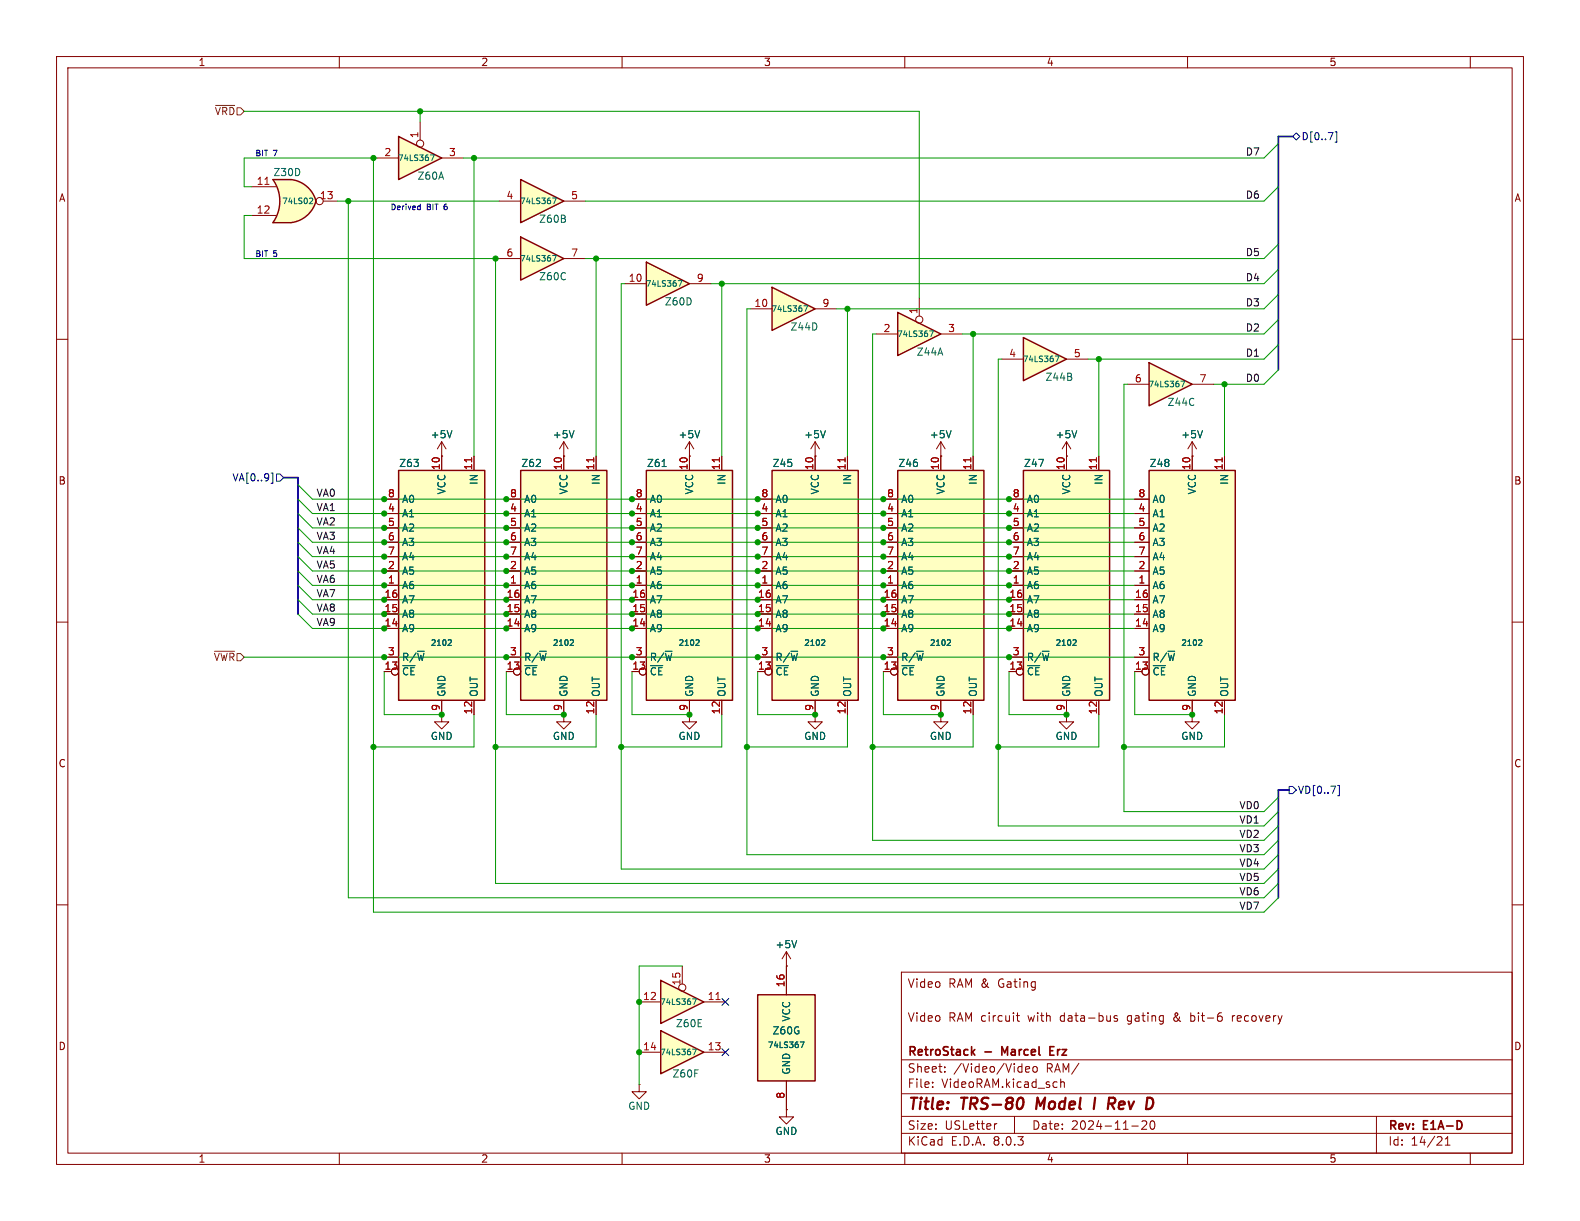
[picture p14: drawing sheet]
<svg xmlns="http://www.w3.org/2000/svg" width="279mm" height="216mm" viewBox="0 0 279 216" stroke-linecap="round" stroke-linejoin="round" font-family="sans-serif">
<defs><g id="words">
<g font-size="2.8" fill="#840000">
<text x="160.4" y="196.8">Title:</text>
<text x="170.1" y="196.8">TRS-80</text>
<text x="184.1" y="196.8">Model</text>
<text x="195.1" y="196.8">I</text>
<text x="198.4" y="196.8">Rev</text>
</g>
<g font-size="2.1" fill="#840000">
<text x="160.4" y="174.9">Video</text>
<text x="167.7" y="174.9">RAM &amp;</text>
<text x="176.7" y="174.9">Gating</text>
<text x="160.4" y="180.9">Video</text>
<text x="167.7" y="180.9">RAM circuit</text>
<text x="181.9" y="180.9">with</text>
<text x="187.7" y="180.9">data-bus</text>
<text x="199.8" y="180.9">gating</text>
<text x="208.1" y="180.9">&amp;</text>
<text x="211.2" y="180.9">bit-6</text>
<text x="218.7" y="180.9">recovery</text>
<text x="160.4" y="189.9">Sheet:</text>
<text x="160.4" y="187.1">RetroStack</text>
<text x="168.6" y="189.9">/Video/Video</text>
<text x="174.2" y="187.1">-</text>
<text x="177.8" y="187.1">Marcel</text>
<text x="185.1" y="189.9">RAM/</text>
<text x="186.9" y="187.1">Erz</text>
<text x="160.4" y="192.6">File:</text>
<text x="166.5" y="192.6">VideoRAM.kicad_sch</text>
<text x="160.4" y="202.8">KiCad</text>
<text x="160.4" y="200">Size:</text>
<text x="167.1" y="200">USLetter</text>
<text x="168.1" y="202.8">E.D.A.</text>
<text x="175.7" y="202.8">8.0.3</text>
<text x="182.4" y="200">Date:</text>
<text x="189.4" y="200">2024-11-20</text>
<text x="245.4" y="200.2">Rev:</text>
<text x="245.4" y="202.8">Id:</text>
<text x="249.5" y="202.8">14/21</text>
<text x="251.8" y="200.2">E1A-D</text>
</g>
<g font-size="1.8" fill="#840000">
<text x="35" y="11.9">1</text>
<text x="85" y="11.9">2</text>
<text x="135" y="11.9">3</text>
<text x="185" y="11.9">4</text>
<text x="235" y="11.9">5</text>
<text x="10.3" y="35.9">A</text>
<text x="267.7" y="35.9">A</text>
<text x="10.3" y="85.9">B</text>
<text x="267.7" y="85.9">B</text>
<text x="10.3" y="135.9">C</text>
<text x="267.7" y="135.9">C</text>
<text x="10.3" y="185.9">D</text>
<text x="267.7" y="185.9">D</text>
<text x="35" y="205.8">1</text>
<text x="85" y="205.8">2</text>
<text x="135" y="205.8">3</text>
<text x="185" y="205.8">4</text>
<text x="235" y="205.8">5</text>
</g>
<g font-size="1.8" fill="#725600">
<text x="37.9" y="20.5">~{VRD}</text>
<text x="37.7" y="117.1">~{VWR}</text>
</g>
<g font-size="1.8" fill="#a90000">
<text x="67.9" y="27.7">2</text>
<text x="74" y="24.5" transform="rotate(-90 74 24.5)">1</text>
<text x="79.3" y="27.7">3</text>
<text x="45.3" y="32.8">11</text>
<text x="56.5" y="35.3">13</text>
<text x="89.5" y="35.3">4</text>
<text x="100.9" y="35.3">5</text>
<text x="45.3" y="37.8">12</text>
<text x="89.5" y="45.5">6</text>
<text x="100.9" y="45.5">7</text>
<text x="111.1" y="49.9">10</text>
<text x="123.1" y="49.9">9</text>
<text x="133.3" y="54.4">10</text>
<text x="145.3" y="54.4">9</text>
<text x="156.1" y="58.8">2</text>
<text x="162.3" y="55.6" transform="rotate(-90 162.3 55.6)">1</text>
<text x="167.6" y="58.8">3</text>
<text x="178.4" y="63.2">4</text>
<text x="189.8" y="63.2">5</text>
<text x="200.6" y="67.7">6</text>
<text x="212" y="67.7">7</text>
<text x="77.9" y="83.2" transform="rotate(-90 77.9 83.2)">10</text>
<text x="83.6" y="83.2" transform="rotate(-90 83.6 83.2)">11</text>
<text x="99.4" y="83.2" transform="rotate(-90 99.4 83.2)">10</text>
<text x="105.2" y="83.2" transform="rotate(-90 105.2 83.2)">11</text>
<text x="121.7" y="83.2" transform="rotate(-90 121.7 83.2)">10</text>
<text x="127.4" y="83.2" transform="rotate(-90 127.4 83.2)">11</text>
<text x="143.9" y="83.2" transform="rotate(-90 143.9 83.2)">10</text>
<text x="149.6" y="83.2" transform="rotate(-90 149.6 83.2)">11</text>
<text x="166.1" y="83.2" transform="rotate(-90 166.1 83.2)">10</text>
<text x="171.8" y="83.2" transform="rotate(-90 171.8 83.2)">11</text>
<text x="188.3" y="83.2" transform="rotate(-90 188.3 83.2)">10</text>
<text x="194.1" y="83.2" transform="rotate(-90 194.1 83.2)">11</text>
<text x="210.6" y="83.2" transform="rotate(-90 210.6 83.2)">10</text>
<text x="216.3" y="83.2" transform="rotate(-90 216.3 83.2)">11</text>
<text x="68.5" y="88">8</text>
<text x="90.1" y="88">8</text>
<text x="112.3" y="88">8</text>
<text x="134.5" y="88">8</text>
<text x="156.8" y="88">8</text>
<text x="179" y="88">8</text>
<text x="201.2" y="88">8</text>
<text x="68.5" y="90.6">4</text>
<text x="68.5" y="93.1">5</text>
<text x="68.5" y="95.6">6</text>
<text x="90.1" y="90.6">4</text>
<text x="90.1" y="93.1">5</text>
<text x="90.1" y="95.6">6</text>
<text x="112.3" y="90.6">4</text>
<text x="112.3" y="93.1">5</text>
<text x="112.3" y="95.6">6</text>
<text x="134.5" y="90.6">4</text>
<text x="134.5" y="93.1">5</text>
<text x="134.5" y="95.6">6</text>
<text x="156.8" y="90.6">4</text>
<text x="156.8" y="93.1">5</text>
<text x="156.8" y="95.6">6</text>
<text x="179" y="90.6">4</text>
<text x="179" y="93.1">5</text>
<text x="179" y="95.6">6</text>
<text x="201.2" y="90.6">4</text>
<text x="201.2" y="93.1">5</text>
<text x="201.2" y="95.6">6</text>
<text x="68.5" y="100.7">2</text>
<text x="68.5" y="98.2">7</text>
<text x="90.1" y="100.7">2</text>
<text x="90.1" y="98.2">7</text>
<text x="112.3" y="100.7">2</text>
<text x="112.3" y="98.2">7</text>
<text x="134.5" y="100.7">2</text>
<text x="134.5" y="98.2">7</text>
<text x="156.8" y="100.7">2</text>
<text x="156.8" y="98.2">7</text>
<text x="179" y="100.7">2</text>
<text x="179" y="98.2">7</text>
<text x="201.2" y="100.7">2</text>
<text x="201.2" y="98.2">7</text>
<text x="67.9" y="105.8">16</text>
<text x="68.5" y="103.3">1</text>
<text x="89.5" y="105.8">16</text>
<text x="90.1" y="103.3">1</text>
<text x="111.7" y="105.8">16</text>
<text x="112.3" y="103.3">1</text>
<text x="133.9" y="105.8">16</text>
<text x="134.5" y="103.3">1</text>
<text x="156.2" y="105.8">16</text>
<text x="156.8" y="103.3">1</text>
<text x="178.4" y="105.8">16</text>
<text x="179" y="103.3">1</text>
<text x="200.6" y="105.8">16</text>
<text x="201.2" y="103.3">1</text>
<text x="67.9" y="110.9">14</text>
<text x="67.9" y="108.3">15</text>
<text x="89.5" y="110.9">14</text>
<text x="89.5" y="108.3">15</text>
<text x="111.7" y="110.9">14</text>
<text x="111.7" y="108.3">15</text>
<text x="133.9" y="110.9">14</text>
<text x="133.9" y="108.3">15</text>
<text x="156.2" y="110.9">14</text>
<text x="156.2" y="108.3">15</text>
<text x="178.4" y="110.9">14</text>
<text x="178.4" y="108.3">15</text>
<text x="200.6" y="110.9">14</text>
<text x="200.6" y="108.3">15</text>
<text x="67.9" y="118.5">13</text>
<text x="68.5" y="116">3</text>
<text x="89.5" y="118.5">13</text>
<text x="90.1" y="116">3</text>
<text x="111.7" y="118.5">13</text>
<text x="112.3" y="116">3</text>
<text x="133.9" y="118.5">13</text>
<text x="134.5" y="116">3</text>
<text x="156.2" y="118.5">13</text>
<text x="156.8" y="116">3</text>
<text x="178.4" y="118.5">13</text>
<text x="179" y="116">3</text>
<text x="200.6" y="118.5">13</text>
<text x="201.2" y="116">3</text>
<text x="77.9" y="125.8" transform="rotate(-90 77.9 125.8)">9</text>
<text x="99.4" y="125.8" transform="rotate(-90 99.4 125.8)">9</text>
<text x="121.7" y="125.8" transform="rotate(-90 121.7 125.8)">9</text>
<text x="143.9" y="125.8" transform="rotate(-90 143.9 125.8)">9</text>
<text x="166.1" y="125.8" transform="rotate(-90 166.1 125.8)">9</text>
<text x="188.3" y="125.8" transform="rotate(-90 188.3 125.8)">9</text>
<text x="210.6" y="125.8" transform="rotate(-90 210.6 125.8)">9</text>
<text x="83.6" y="126.4" transform="rotate(-90 83.6 126.4)">12</text>
<text x="105.2" y="126.4" transform="rotate(-90 105.2 126.4)">12</text>
<text x="127.4" y="126.4" transform="rotate(-90 127.4 126.4)">12</text>
<text x="149.6" y="126.4" transform="rotate(-90 149.6 126.4)">12</text>
<text x="171.8" y="126.4" transform="rotate(-90 171.8 126.4)">12</text>
<text x="194.1" y="126.4" transform="rotate(-90 194.1 126.4)">12</text>
<text x="216.3" y="126.4" transform="rotate(-90 216.3 126.4)">12</text>
<text x="113.6" y="176.9">12</text>
<text x="120.4" y="174.3" transform="rotate(-90 120.4 174.3)">15</text>
<text x="125.1" y="176.9">11</text>
<text x="138.8" y="174.7" transform="rotate(-90 138.8 174.7)">16</text>
<text x="113.6" y="185.8">14</text>
<text x="125.1" y="185.8">13</text>
<text x="138.8" y="194.4" transform="rotate(-90 138.8 194.4)">8</text>
</g>
<g font-size="1.8" fill="#0f0f0f">
<text x="220.2" y="27.6">D7</text>
<text x="220.2" y="35.2">D6</text>
<text x="220.2" y="45.4">D5</text>
<text x="220.2" y="49.8">D4</text>
<text x="220.2" y="54.3">D3</text>
<text x="220.2" y="58.7">D2</text>
<text x="220.2" y="63.2">D1</text>
<text x="220.2" y="67.6">D0</text>
<text x="55.9" y="87.9">VA0</text>
<text x="55.9" y="95.5">VA3</text>
<text x="55.9" y="90.5">VA1</text>
<text x="55.9" y="93">VA2</text>
<text x="55.9" y="100.6">VA5</text>
<text x="55.9" y="98.1">VA4</text>
<text x="55.9" y="105.7">VA7</text>
<text x="55.9" y="103.2">VA6</text>
<text x="55.9" y="110.8">VA9</text>
<text x="55.9" y="108.2">VA8</text>
<text x="219.1" y="143.2">VD0</text>
<text x="219.1" y="145.7">VD1</text>
<text x="219.1" y="148.2">VD2</text>
<text x="219.1" y="153.3">VD4</text>
<text x="219.1" y="155.9">VD5</text>
<text x="219.1" y="150.8">VD3</text>
<text x="219.1" y="158.4">VD6</text>
<text x="219.1" y="160.9">VD7</text>
</g>
<g font-size="1.8" fill="#000084">
<text x="230.1" y="25">D[0..7]</text>
<text x="41" y="85.3">VA[0..9]</text>
<text x="229.4" y="140.6">VD[0..7]</text>
</g>
<g font-size="1.8" fill="#006464">
<text x="48.2" y="31.3">Z30D</text>
<text x="73.7" y="32">Z60A</text>
<text x="95.2" y="39.6">Z60B</text>
<text x="95.2" y="49.8">Z60C</text>
<text x="117.5" y="54.2">Z60D</text>
<text x="139.7" y="58.6">Z44D</text>
<text x="162" y="63.1">Z44A</text>
<text x="184.8" y="67.5">Z44B</text>
<text x="206.4" y="72">Z44C</text>
<text x="76.1" y="77.7">+5V</text>
<text x="97.7" y="77.7">+5V</text>
<text x="119.9" y="77.7">+5V</text>
<text x="142.1" y="77.7">+5V</text>
<text x="164.3" y="77.7">+5V</text>
<text x="186.6" y="77.7">+5V</text>
<text x="208.8" y="77.7">+5V</text>
<text x="70.5" y="82.8">Z63</text>
<text x="92.1" y="82.8">Z62</text>
<text x="114.3" y="82.8">Z61</text>
<text x="136.5" y="82.8">Z45</text>
<text x="158.8" y="82.8">Z46</text>
<text x="181" y="82.8">Z47</text>
<text x="203.2" y="82.8">Z48</text>
<text x="71" y="89.1">A0</text>
<text x="79" y="87.5" transform="rotate(-90 79 87.5)">VCC</text>
<text x="84.7" y="85.8" transform="rotate(-90 84.7 85.8)">IN</text>
<text x="92.6" y="89.1">A0</text>
<text x="100.6" y="87.5" transform="rotate(-90 100.6 87.5)">VCC</text>
<text x="106.3" y="85.8" transform="rotate(-90 106.3 85.8)">IN</text>
<text x="114.8" y="89.1">A0</text>
<text x="122.8" y="87.5" transform="rotate(-90 122.8 87.5)">VCC</text>
<text x="128.5" y="85.8" transform="rotate(-90 128.5 85.8)">IN</text>
<text x="137" y="89.1">A0</text>
<text x="145" y="87.5" transform="rotate(-90 145 87.5)">VCC</text>
<text x="150.7" y="85.8" transform="rotate(-90 150.7 85.8)">IN</text>
<text x="159.3" y="89.1">A0</text>
<text x="167.2" y="87.5" transform="rotate(-90 167.2 87.5)">VCC</text>
<text x="172.9" y="85.8" transform="rotate(-90 172.9 85.8)">IN</text>
<text x="181.5" y="89.1">A0</text>
<text x="189.5" y="87.5" transform="rotate(-90 189.5 87.5)">VCC</text>
<text x="195.2" y="85.8" transform="rotate(-90 195.2 85.8)">IN</text>
<text x="203.7" y="89.1">A0</text>
<text x="211.7" y="87.5" transform="rotate(-90 211.7 87.5)">VCC</text>
<text x="217.4" y="85.8" transform="rotate(-90 217.4 85.8)">IN</text>
<text x="71" y="91.7">A1</text>
<text x="71" y="94.2">A2</text>
<text x="92.6" y="91.7">A1</text>
<text x="92.6" y="94.2">A2</text>
<text x="114.8" y="91.7">A1</text>
<text x="114.8" y="94.2">A2</text>
<text x="137" y="91.7">A1</text>
<text x="137" y="94.2">A2</text>
<text x="159.3" y="91.7">A1</text>
<text x="159.3" y="94.2">A2</text>
<text x="181.5" y="91.7">A1</text>
<text x="181.5" y="94.2">A2</text>
<text x="203.7" y="91.7">A1</text>
<text x="203.7" y="94.2">A2</text>
<text x="71" y="101.8">A5</text>
<text x="71" y="96.7">A3</text>
<text x="71" y="99.3">A4</text>
<text x="92.6" y="101.8">A5</text>
<text x="92.6" y="96.7">A3</text>
<text x="92.6" y="99.3">A4</text>
<text x="114.8" y="101.8">A5</text>
<text x="114.8" y="96.7">A3</text>
<text x="114.8" y="99.3">A4</text>
<text x="137" y="101.8">A5</text>
<text x="137" y="96.7">A3</text>
<text x="137" y="99.3">A4</text>
<text x="159.3" y="101.8">A5</text>
<text x="159.3" y="96.7">A3</text>
<text x="159.3" y="99.3">A4</text>
<text x="181.5" y="101.8">A5</text>
<text x="181.5" y="96.7">A3</text>
<text x="181.5" y="99.3">A4</text>
<text x="203.7" y="101.8">A5</text>
<text x="203.7" y="96.7">A3</text>
<text x="203.7" y="99.3">A4</text>
<text x="71" y="104.4">A6</text>
<text x="71" y="106.9">A7</text>
<text x="92.6" y="104.4">A6</text>
<text x="92.6" y="106.9">A7</text>
<text x="114.8" y="104.4">A6</text>
<text x="114.8" y="106.9">A7</text>
<text x="137" y="104.4">A6</text>
<text x="137" y="106.9">A7</text>
<text x="159.3" y="104.4">A6</text>
<text x="159.3" y="106.9">A7</text>
<text x="181.5" y="104.4">A6</text>
<text x="181.5" y="106.9">A7</text>
<text x="203.7" y="104.4">A6</text>
<text x="203.7" y="106.9">A7</text>
<text x="71" y="112">A9</text>
<text x="71" y="109.4">A8</text>
<text x="92.6" y="112">A9</text>
<text x="92.6" y="109.4">A8</text>
<text x="114.8" y="112">A9</text>
<text x="114.8" y="109.4">A8</text>
<text x="137" y="112">A9</text>
<text x="137" y="109.4">A8</text>
<text x="159.3" y="112">A9</text>
<text x="159.3" y="109.4">A8</text>
<text x="181.5" y="112">A9</text>
<text x="181.5" y="109.4">A8</text>
<text x="203.7" y="112">A9</text>
<text x="203.7" y="109.4">A8</text>
<text x="71" y="119.6">~{CE}</text>
<text x="71" y="117.1">R/~{W}</text>
<text x="92.6" y="119.6">~{CE}</text>
<text x="92.6" y="117.1">R/~{W}</text>
<text x="114.8" y="119.6">~{CE}</text>
<text x="114.8" y="117.1">R/~{W}</text>
<text x="137" y="119.6">~{CE}</text>
<text x="137" y="117.1">R/~{W}</text>
<text x="159.3" y="119.6">~{CE}</text>
<text x="159.3" y="117.1">R/~{W}</text>
<text x="181.5" y="119.6">~{CE}</text>
<text x="181.5" y="117.1">R/~{W}</text>
<text x="203.7" y="119.6">~{CE}</text>
<text x="203.7" y="117.1">R/~{W}</text>
<text x="79" y="123.3" transform="rotate(-90 79 123.3)">GND</text>
<text x="84.7" y="123.3" transform="rotate(-90 84.7 123.3)">OUT</text>
<text x="100.6" y="123.3" transform="rotate(-90 100.6 123.3)">GND</text>
<text x="106.3" y="123.3" transform="rotate(-90 106.3 123.3)">OUT</text>
<text x="122.8" y="123.3" transform="rotate(-90 122.8 123.3)">GND</text>
<text x="128.5" y="123.3" transform="rotate(-90 128.5 123.3)">OUT</text>
<text x="145" y="123.3" transform="rotate(-90 145 123.3)">GND</text>
<text x="150.7" y="123.3" transform="rotate(-90 150.7 123.3)">OUT</text>
<text x="167.2" y="123.3" transform="rotate(-90 167.2 123.3)">GND</text>
<text x="172.9" y="123.3" transform="rotate(-90 172.9 123.3)">OUT</text>
<text x="189.5" y="123.3" transform="rotate(-90 189.5 123.3)">GND</text>
<text x="195.2" y="123.3" transform="rotate(-90 195.2 123.3)">OUT</text>
<text x="211.7" y="123.3" transform="rotate(-90 211.7 123.3)">GND</text>
<text x="217.4" y="123.3" transform="rotate(-90 217.4 123.3)">OUT</text>
<text x="76.1" y="131">GND</text>
<text x="97.7" y="131">GND</text>
<text x="119.9" y="131">GND</text>
<text x="142.1" y="131">GND</text>
<text x="164.3" y="131">GND</text>
<text x="186.6" y="131">GND</text>
<text x="208.8" y="131">GND</text>
<text x="137" y="167.9">+5V</text>
<text x="119.4" y="181.8">Z60E</text>
<text x="136.5" y="183.1">Z60G</text>
<text x="139.9" y="180.7" transform="rotate(-90 139.9 180.7)">VCC</text>
<text x="118.8" y="190.7">Z60F</text>
<text x="139.9" y="190.1" transform="rotate(-90 139.9 190.1)">GND</text>
<text x="111" y="196.4">GND</text>
<text x="137" y="200.9">GND</text>
</g>
<g font-size="1.4" fill="#0000c2">
<text x="45.1" y="27.7">BIT</text>
<text x="48.3" y="27.7">7</text>
<text x="68.9" y="37.2">Derived</text>
<text x="75.4" y="37.2">BIT</text>
<text x="78.7" y="37.2">6</text>
<text x="45.1" y="45.5">BIT</text>
<text x="48.3" y="45.5">5</text>
</g>
<g font-size="1.4" fill="#006464">
<text x="70.3" y="28.7">74LS367</text>
<text x="49.8" y="36.3">74LS02</text>
<text x="91.9" y="36.3">74LS367</text>
<text x="91.9" y="46.4">74LS367</text>
<text x="114.1" y="50.9">74LS367</text>
<text x="136.3" y="55.3">74LS367</text>
<text x="158.5" y="59.8">74LS367</text>
<text x="180.8" y="64.2">74LS367</text>
<text x="203" y="68.7">74LS367</text>
<text x="76.1" y="114.4">2102</text>
<text x="97.7" y="114.4">2102</text>
<text x="119.9" y="114.4">2102</text>
<text x="142.1" y="114.4">2102</text>
<text x="164.3" y="114.4">2102</text>
<text x="186.6" y="114.4">2102</text>
<text x="208.8" y="114.4">2102</text>
<text x="116.6" y="177.9">74LS367</text>
<text x="135.7" y="185.5">74LS367</text>
<text x="116.6" y="186.8">74LS367</text>
</g>
</g></defs>
<g fill="none" stroke="#840000" stroke-width=".18">
<path d="M10 10h259.4v195.9h-259.4zM12 12h255.4v191.9h-255.4zM60 10v2M110 10v2M160 10v2M210 10v2M260 10v2M10 60h2M267.4 60h2M166.4 78.1l-.8 1.3M166.4 78.1v2.5M166.4 78.1l.7 1.3"/>
<path d="M166.4 80.6h.1M10 110h2M267.4 110h2M121.9 126.4v1.2h1.3l-1.3 1.3-1.3-1.3h1.3M121.9 126.4h.1M144.1 126.4v1.2h1.3l-1.3 1.3-1.2-1.3h1.2M144.1 126.4h.1M10 160h2M267.4 160h2M159.4 171.9h108v32h-108zM179.7 179.6h.6M179.9 179.1v1.3l.4 .2"/>
<path d="M197.6 179.7l-.4-.1-.2 .2 .1 .2 .5 .2v.3h-.6M210.6 179.1v1.5M210.7 179.6l-.1 .1M215.7 179.1h.3M215.9 179.7l.2 .2v.4l-.2 .3M217.9 179.6v1M218.2 179.6l-.3 .3M159.4 197.4h108M159.4 193.4h108M159.4 187.4h108M164.9 192.1v.2M164.9 191.4v.1"/>
<path d="M167.1 189.4v.2M167.1 188.7v.1M176.3 198.7l-.3 .1M179.4 197.4v3M181.4 189.1l.7-.2-.1-.2-.4-.1-.2 .2v.7h.6M182.8 188.7l.3-.1 .3 .3v.4l-.3 .3-.3-.1-.2-.2v-.4zM187.6 190.8v1.5M187.6 191.4l.2-.1 .3 .1 .1 .9M200.1 199.1h1.2M201.9 198.3l.6-.1 .2 .1 .1 .3-.9 1.1h.9M203.6 198.3l.1-.1a.81 .81 0 0 1 .6 .6 .81 .81 0 0 1-.3 .8l-.1 .1a.81 .81 0 0 1-.6-.6 .81 .81 0 0 1 .3-.8zM210.6 180.5l.1 .1"/>
<path d="M243.4 197.4v6.5M60 203.9v2M110 203.9v2M159.4 200.4h108M160 203.9v2M210 203.9v2M255.6 202.5h.8M255.6 201.4l.4-.4v1.5M260 203.9v2"/>
</g>
<path d="M180.8 194.2a1.31 1.31 0 0 1 0 1.5M183.5 194.1l-.3 2M193.7 194.1l-.3 2M197.1 194.2a.53 .53 0 0 1 0 .8" fill="none" stroke="#840000" stroke-width=".4"/>
<path d="M172 186l.4 .6M172.4 185.6l-.6 .5M177.7 186.1l-.5-1v1.5M185.7 185.8h.5M186.4 185.1h-.7v1.5h.7" fill="none" stroke="#840000" stroke-width=".3"/>
<path d="M168.2 76.1l-.4 1.3" fill="none" stroke="#006464" stroke-width=".18"/>
<path d="M92.1 83.2h15.2v40.6h-15.2z" fill="#ffffc2"/>
<path d="M92.1 83.2h15.2v40.6h-15.2z" fill="none" stroke="#840000" stroke-width=".25"/>
<g fill="none" stroke="#840000" stroke-width=".18">
<path d="M89.5 90.8h2.6M89.5 93.3h2.6M89.5 95.9h2.6M89.5 98.4h2.6M89.5 88.3h2.6M99.7 80.6v2.6M105.4 80.6v2.6M89.5 103.5h2.6M89.5 111.1h2.6M89.5 108.6h2.6M89.5 106h2.6M89.5 101h2.6"/>
<path d="M89.5 116.2h2.6M99.7 126.4v1.2h1.3l-1.3 1.3-1.3-1.3h1.3M99.7 126.4h.1M99.7 123.8v2.6M105.4 123.8v2.6"/>
<circle cx="91.4" cy="118.7" r=".63"/>
</g>
<path d="M105 80.9v.8" fill="none" stroke="#a90000" stroke-width=".18"/>
<path d="M101 113.1l.3 .1 .1 .2-.6 .7h.6" fill="none" stroke="#006464" stroke-width=".18"/>
<path d="M158.7 55.2l7.7 3.9-7.7 3.8z" fill="#ffffc2"/>
<path d="M158.7 55.2l7.7 3.9-7.7 3.8z" fill="none" stroke="#840000" stroke-width=".25"/>
<g fill="none" stroke="#840000" stroke-width=".18">
<path d="M154.9 59.1h3.8M162.6 52.7v3.2M166.4 59.1h3.8"/>
<circle cx="162.6" cy="56.5" r=".63"/>
</g>
<path d="M164.4 58.5h.6l-.4 1" fill="none" stroke="#006464" stroke-width=".18"/>
<path d="M114.3 83.2h15.2v40.6h-15.2z" fill="#ffffc2"/>
<path d="M114.3 83.2h15.2v40.6h-15.2z" fill="none" stroke="#840000" stroke-width=".25"/>
<g fill="none" stroke="#840000" stroke-width=".18">
<path d="M111.8 90.8h2.5M111.8 93.3h2.5M111.8 95.9h2.5M111.8 98.4h2.5M111.8 88.3h2.5M121.9 80.6v2.6M127.6 80.6v2.6M111.8 103.5h2.5M111.8 111.1h2.5M111.8 108.6h2.5M111.8 106h2.5M111.8 101h2.5"/>
<path d="M111.8 116.2h2.5M121.9 123.8v2.6M127.6 123.8v2.6"/>
<circle cx="113.7" cy="118.7" r=".63"/>
</g>
<path d="M127.2 80.9v.8" fill="none" stroke="#a90000" stroke-width=".18"/>
<path d="M117.1 82.5h.7M123.2 113.1l.3 .1 .1 .2-.6 .7h.6" fill="none" stroke="#006464" stroke-width=".18"/>
<path d="M136.5 83.2h15.3v40.6h-15.3z" fill="#ffffc2"/>
<path d="M136.5 83.2h15.3v40.6h-15.3z" fill="none" stroke="#840000" stroke-width=".25"/>
<g fill="none" stroke="#840000" stroke-width=".18">
<path d="M134 90.8h2.5M134 93.3h2.5M134 95.9h2.5M134 98.4h2.5M134 88.3h2.5M144.1 80.6v2.6M149.9 80.6v2.6M134 103.5h2.5M134 111.1h2.5M134 108.6h2.5M134 106h2.5M134 101h2.5"/>
<path d="M134 116.2h2.5M144.1 123.8v2.6M149.9 123.8v2.6M139.1 170.8h.1M139.1 168.3l-.8 1.2M139.1 168.3v2.5M139.1 168.3l.7 1.2M139.1 196.2v1.3h1.2l-1.2 1.3-1.3-1.3h1.3M139.1 196.2h.1"/>
<circle cx="135.9" cy="118.7" r=".63"/>
</g>
<path d="M149.4 80.9v.8" fill="none" stroke="#a90000" stroke-width=".18"/>
<path d="M145.4 113.1l.4 .1 .1 .2-.7 .7h.7M140.9 166.3l-.4 1.3" fill="none" stroke="#006464" stroke-width=".18"/>
<path d="M134 175.9h10.1v15.2h-10.1z" fill="#ffffc2"/>
<path d="M134 175.9h10.1v15.2h-10.1z" fill="none" stroke="#840000" stroke-width=".25"/>
<path d="M139.1 170.8v5.1M113 191.8v1.2h1.3l-1.3 1.3-1.2-1.3h1.2M113 191.8h.1M139.1 191.1v5.1" fill="none" stroke="#840000" stroke-width=".18"/>
<path d="M141.5 184.2h.7l-.4 1" fill="none" stroke="#006464" stroke-width=".18"/>
<path d="M116.8 182.2l7.7 3.9-7.7 3.8z" fill="#ffffc2"/>
<path d="M116.8 182.2l7.7 3.9-7.7 3.8z" fill="none" stroke="#840000" stroke-width=".25"/>
<path d="M113 186.1h3.8M124.5 186.1h3.8" fill="none" stroke="#840000" stroke-width=".18"/>
<path d="M122.5 185.5h.6l-.4 1" fill="none" stroke="#006464" stroke-width=".18"/>
<path d="M116.8 173.4l7.7 3.8-7.7 3.8z" fill="#ffffc2"/>
<path d="M116.8 173.4l7.7 3.8-7.7 3.8z" fill="none" stroke="#840000" stroke-width=".25"/>
<g fill="none" stroke="#840000" stroke-width=".18">
<path d="M188.6 78.1l-.8 1.3M188.6 78.1v2.5M188.6 78.1l.8 1.3M210.8 78.1l-.7 1.3M210.8 78.1v2.5M210.8 78.1l.8 1.3M188.6 80.6h.1M210.8 80.6h.1M113 177.2h3.8M120.6 170.8v3.2M124.5 177.2h3.8"/>
<circle cx="120.6" cy="174.6" r=".63"/>
</g>
<path d="M126.6 176.7h.7" fill="none" stroke="#a90000" stroke-width=".18"/>
<path d="M190.4 76.1l-.4 1.3M212.6 76.1l-.4 1.3M122.5 176.6h.6l-.4 1" fill="none" stroke="#006464" stroke-width=".18"/>
<path d="M203.2 64.1l7.6 3.8-7.6 3.9z" fill="#ffffc2"/>
<path d="M203.2 64.1l7.6 3.8-7.6 3.9z" fill="none" stroke="#840000" stroke-width=".25"/>
<path d="M199.4 67.9h3.8M210.8 67.9h3.8" fill="none" stroke="#840000" stroke-width=".18"/>
<path d="M208.8 67.4h.7l-.4 1" fill="none" stroke="#006464" stroke-width=".18"/>
<path d="M181 83.2h15.2v40.6h-15.2z" fill="#ffffc2"/>
<path d="M181 83.2h15.2v40.6h-15.2z" fill="none" stroke="#840000" stroke-width=".25"/>
<g fill="none" stroke="#840000" stroke-width=".18">
<path d="M178.4 90.8h2.6M178.4 93.3h2.6M178.4 95.9h2.6M178.4 98.4h2.6M178.4 88.3h2.6M188.6 80.6v2.6M194.3 80.6v2.6M178.4 103.5h2.6M178.4 111.1h2.6M178.4 108.6h2.6M178.4 106h2.6M178.4 101h2.6"/>
<path d="M178.4 116.2h2.6M188.6 123.8v2.6M194.3 123.8v2.6"/>
<circle cx="180.3" cy="118.7" r=".63"/>
</g>
<path d="M193.9 80.9v.8" fill="none" stroke="#a90000" stroke-width=".18"/>
<path d="M189.9 113.1l.3 .1 .1 .2-.6 .7h.6" fill="none" stroke="#006464" stroke-width=".18"/>
<path d="M203.2 83.2h15.2v40.6h-15.2z" fill="#ffffc2"/>
<path d="M203.2 83.2h15.2v40.6h-15.2z" fill="none" stroke="#840000" stroke-width=".25"/>
<g fill="none" stroke="#840000" stroke-width=".18">
<path d="M200.7 90.8h2.5M200.7 93.3h2.5M200.7 95.9h2.5M200.7 98.4h2.5M200.7 88.3h2.5M210.8 80.6v2.6M216.5 80.6v2.6M200.7 103.5h2.5M200.7 111.1h2.5M200.7 108.6h2.5M200.7 106h2.5M200.7 101h2.5"/>
<path d="M200.7 116.2h2.5M210.8 123.8v2.6M216.5 123.8v2.6"/>
<circle cx="202.6" cy="118.7" r=".63"/>
</g>
<path d="M216.1 80.9v.8" fill="none" stroke="#a90000" stroke-width=".18"/>
<path d="M212.1 113.1l.3 .1 .1 .2-.6 .7h.6" fill="none" stroke="#006464" stroke-width=".18"/>
<path d="M181 59.7l7.6 3.8-7.6 3.8z" fill="#ffffc2"/>
<path d="M181 59.7l7.6 3.8-7.6 3.8z" fill="none" stroke="#840000" stroke-width=".25"/>
<path d="M177.2 63.5h3.8M188.6 63.5h3.8" fill="none" stroke="#840000" stroke-width=".18"/>
<path d="M186.6 63h.7l-.5 1" fill="none" stroke="#006464" stroke-width=".18"/>
<path d="M92.1 41.9l7.6 3.8-7.6 3.8z" fill="#ffffc2"/>
<path d="M92.1 41.9l7.6 3.8-7.6 3.8z" fill="none" stroke="#840000" stroke-width=".25"/>
<path d="M88.3 45.7h3.8M99.7 45.7h3.8M166.4 126.4v1.2h1.2l-1.2 1.3-1.3-1.3h1.3M166.4 126.4h.1" fill="none" stroke="#840000" stroke-width=".18"/>
<path d="M97.7 45.2h.7l-.5 1" fill="none" stroke="#006464" stroke-width=".18"/>
<path d="M158.7 83.2h15.3v40.6h-15.3z" fill="#ffffc2"/>
<path d="M158.7 83.2h15.3v40.6h-15.3z" fill="none" stroke="#840000" stroke-width=".25"/>
<g fill="none" stroke="#840000" stroke-width=".18">
<path d="M156.2 90.8h2.5M156.2 93.3h2.5M156.2 95.9h2.5M156.2 98.4h2.5M156.2 88.3h2.5M166.4 80.6v2.6M172.1 80.6v2.6M156.2 103.5h2.5M156.2 111.1h2.5M156.2 108.6h2.5M156.2 106h2.5M156.2 101h2.5"/>
<path d="M156.2 116.2h2.5M166.4 123.8v2.6M172.1 123.8v2.6"/>
<circle cx="158.1" cy="118.7" r=".63"/>
</g>
<path d="M171.7 80.9v.8" fill="none" stroke="#a90000" stroke-width=".18"/>
<path d="M167.7 113.1l.3 .1 .1 .2-.6 .7h.6" fill="none" stroke="#006464" stroke-width=".18"/>
<path d="M136.5 50.8l7.6 3.8-7.6 3.8z" fill="#ffffc2"/>
<path d="M136.5 50.8l7.6 3.8-7.6 3.8z" fill="none" stroke="#840000" stroke-width=".25"/>
<path d="M132.7 54.6h3.8M144.1 54.6h3.9" fill="none" stroke="#840000" stroke-width=".18"/>
<path d="M142.2 54.1h.6l-.4 1" fill="none" stroke="#006464" stroke-width=".18"/>
<path d="M114.3 46.4l7.6 3.8-7.6 3.8z" fill="#ffffc2"/>
<path d="M114.3 46.4l7.6 3.8-7.6 3.8z" fill="none" stroke="#840000" stroke-width=".25"/>
<g fill="none" stroke="#840000" stroke-width=".18">
<path d="M110.5 50.2h3.8M121.9 50.2h3.8M78.1 78.1l-.8 1.3M78.1 78.1v2.5M78.1 78.1l.8 1.3M121.9 78.1l-.7 1.3M121.9 78.1v2.5M121.9 78.1l.8 1.3M144.1 78.1l-.7 1.3M144.1 78.1v2.5M144.1 78.1l.8 1.3M78.1 80.6h.1"/>
<path d="M121.9 80.6h.1M144.1 80.6h.1"/>
</g>
<path d="M119.9 49.6h.7l-.4 1M79.9 76.1l-.4 1.3M123.7 76.1l-.4 1.3M146 76.1l-.5 1.3" fill="none" stroke="#006464" stroke-width=".18"/>
<path d="M70.5 24.1l7.6 3.8-7.6 3.9z" fill="#ffffc2"/>
<path d="M70.5 24.1l7.6 3.8-7.6 3.9z" fill="none" stroke="#840000" stroke-width=".25"/>
<g fill="none" stroke="#840000" stroke-width=".18">
<path d="M66.7 27.9h3.8M74.3 21.6v3.2M78.1 27.9h3.8M210.8 126.4v1.2h1.3l-1.3 1.3-1.3-1.3h1.3M210.8 126.4h.1"/>
<circle cx="74.3" cy="25.4" r=".63"/>
</g>
<path d="M76.1 27.4h.7l-.4 1" fill="none" stroke="#006464" stroke-width=".18"/>
<path d="M50.9 34.2l5 1.4a5.2 5.2 0 0 1-4.4 3.8z" fill="#ffffc2" stroke="#ffffc2" stroke-width=".18"/>
<path d="M48.3 39.4h3.1M48.3 31.8h3.1" fill="none" stroke="#ffffc2" stroke-width=".18"/>
<path d="M48.3 31.8h3.1v7.6h-3.1a6.7 6.7 0 0 0 0-7.6z" fill="#ffffc2"/>
<path d="M51.5 31.8a5.1 5.1 0 0 1 4.4 3.8l-5 1.3z" fill="#ffffc2" stroke="#ffffc2" stroke-width=".18"/>
<path d="M51.4 31.8h-3.1a6.6 6.6 0 0 1 0 7.6h3.1M51.5 31.8a5.1 5.1 0 0 1 4.4 3.8 5.2 5.2 0 0 1-4.4 3.8" fill="none" stroke="#840000" stroke-width=".25"/>
<g fill="none" stroke="#840000" stroke-width=".18">
<path d="M44.4 33h4.4M44.4 38.1h4.4M57.1 35.6h2.6M78.1 126.4v1.2h1.3l-1.3 1.3-1.3-1.3h1.3M78.1 126.4h.1"/>
<circle cx="56.5" cy="35.6" r=".63"/>
</g>
<path d="M46.9 32.6h.7" fill="none" stroke="#a90000" stroke-width=".18"/>
<path d="M54.9 35l.3 .1 .1 .2-.6 .7h.6" fill="none" stroke="#006464" stroke-width=".18"/>
<path d="M70.5 83.2h15.2v40.6h-15.2z" fill="#ffffc2"/>
<path d="M70.5 83.2h15.2v40.6h-15.2z" fill="none" stroke="#840000" stroke-width=".25"/>
<g fill="none" stroke="#840000" stroke-width=".18">
<path d="M67.9 90.8h2.6M67.9 93.3h2.6M67.9 95.9h2.6M67.9 98.4h2.6M67.9 88.3h2.6M78.1 80.6v2.6M83.8 80.6v2.6M67.9 103.5h2.6M67.9 111.1h2.6M67.9 108.6h2.6M67.9 106h2.6M67.9 101h2.6"/>
<path d="M67.9 116.2h2.6M78.1 123.8v2.6M83.8 123.8v2.6"/>
<circle cx="69.8" cy="118.7" r=".63"/>
</g>
<path d="M83.4 80.9v.8" fill="none" stroke="#a90000" stroke-width=".18"/>
<path d="M79.4 113.1l.3 .1 .1 .2-.6 .7h.6" fill="none" stroke="#006464" stroke-width=".18"/>
<path d="M92.1 31.8l7.6 3.8-7.6 3.8z" fill="#ffffc2"/>
<path d="M92.1 31.8l7.6 3.8-7.6 3.8z" fill="none" stroke="#840000" stroke-width=".25"/>
<g fill="none" stroke="#840000" stroke-width=".18">
<path d="M88.3 35.6h3.8M99.7 35.6h3.8M99.7 78.1l-.8 1.3M99.7 78.1v5.1M99.7 78.1l.8 1.3M67.9 90.8h2.6M67.9 93.3h2.6M67.9 95.9h2.6M67.9 98.4h2.6M67.9 88.3h2.6M78.1 80.6h.1M78.1 80.6v2.6"/>
<path d="M83.8 80.6v2.6M89.5 90.8h2.6M89.5 93.3h2.6M89.5 95.9h2.6M89.5 98.4h2.6M89.5 88.3h2.6M99.7 80.6h.1M105.4 80.6v2.6M111.8 90.8h2.5M111.8 93.3h2.5M111.8 95.9h2.5M111.8 98.4h2.5"/>
<path d="M111.8 88.3h2.5M121.9 80.6h.1M121.9 80.6v2.6M127.6 80.6v2.6M134 90.8h2.5M134 93.3h2.5M134 95.9h2.5M134 98.4h2.5M134 88.3h2.5M144.1 80.6h.1M144.1 80.6v2.6M149.9 80.6v2.6"/>
<path d="M156.2 90.8h2.5M156.2 93.3h2.5M156.2 95.9h2.5M156.2 98.4h2.5M156.2 88.3h2.5M166.4 80.6h.1M166.4 80.6v2.6M172.1 80.6v2.6M178.4 90.8h2.6M178.4 93.3h2.6M178.4 95.9h2.6M178.4 98.4h2.6"/>
<path d="M178.4 88.3h2.6M188.6 80.6h.1M188.6 80.6v2.6M194.3 80.6v2.6M200.7 90.8h2.5M200.7 93.3h2.5M200.7 95.9h2.5M200.7 98.4h2.5M200.7 88.3h2.5M210.8 80.6h.1M210.8 80.6v2.6M216.5 80.6v2.6"/>
<path d="M67.9 103.5h2.6M67.9 111.1h2.6M67.9 108.6h2.6M67.9 106h2.6M67.9 101h2.6M67.9 116.2h2.6M89.5 103.5h2.6M89.5 111.1h2.6M89.5 108.6h2.6M89.5 106h2.6M89.5 101h2.6M89.5 116.2h2.6"/>
<path d="M111.8 103.5h2.5M111.8 111.1h2.5M111.8 108.6h2.5M111.8 106h2.5M111.8 101h2.5M111.8 116.2h2.5M134 103.5h2.5M134 111.1h2.5M134 108.6h2.5M134 106h2.5M134 101h2.5M134 116.2h2.5"/>
<path d="M156.2 103.5h2.5M156.2 111.1h2.5M156.2 108.6h2.5M156.2 106h2.5M156.2 101h2.5M156.2 116.2h2.5M178.4 103.5h2.6M178.4 111.1h2.6M178.4 108.6h2.6M178.4 106h2.6M178.4 101h2.6M178.4 116.2h2.6"/>
<path d="M200.7 103.5h2.5M200.7 111.1h2.5M200.7 108.6h2.5M200.7 106h2.5M200.7 101h2.5M200.7 116.2h2.5M78.1 126.4h.1M78.1 123.8v2.6M83.8 123.8v2.6M99.7 126.4h.1M99.7 123.8v2.6M105.4 123.8v2.6"/>
<path d="M121.9 126.4h.1M121.9 123.8v2.6M127.6 123.8v2.6M144.1 126.4h.1M144.1 123.8v2.6M149.9 123.8v2.6M166.4 126.4h.1M166.4 123.8v2.6M172.1 123.8v2.6M188.6 126.4v1.2h1.3l-1.3 1.3-1.3-1.3h1.3M188.6 126.4h.1M188.6 123.8v2.6"/>
<path d="M194.3 123.8v2.6M210.8 126.4h.1M210.8 123.8v2.6M216.5 123.8v2.6M139.1 170.8h.1M139.1 170.8v5.1M139.1 196.2h.1M139.1 191.1v5.1"/>
<circle cx="69.8" cy="118.7" r=".63"/>
<circle cx="91.4" cy="118.7" r=".63"/>
<circle cx="113.7" cy="118.7" r=".63"/>
<circle cx="135.9" cy="118.7" r=".63"/>
<circle cx="158.1" cy="118.7" r=".63"/>
<circle cx="180.3" cy="118.7" r=".63"/>
<circle cx="202.6" cy="118.7" r=".63"/>
</g>
<g fill="none" stroke="#006464" stroke-width=".18">
<path d="M97.7 35h.7l-.5 1M79.9 76.1l-.4 1.3M101.5 76.1l-.4 1.3M123.7 76.1l-.4 1.3M146 76.1l-.5 1.3M168.2 76.1l-.4 1.3M190.4 76.1l-.4 1.3M212.6 76.1l-.4 1.3M117.1 82.5h.7M79.4 113.1l.3 .1 .1 .2-.6 .7h.6M101 113.1l.3 .1 .1 .2-.6 .7h.6M123.2 113.1l.3 .1 .1 .2-.6 .7h.6"/>
<path d="M145.4 113.1l.4 .1 .1 .2-.7 .7h.7M167.7 113.1l.3 .1 .1 .2-.6 .7h.6M189.9 113.1l.3 .1 .1 .2-.6 .7h.6M212.1 113.1l.3 .1 .1 .2-.6 .7h.6M140.9 166.3l-.4 1.3M141.5 184.2h.7l-.4 1"/>
</g>
<path d="M228.6 24.1l.6-.6 .7 .6-.7 .7zM236.1 23.3h.3v1.8h-.3M47.9 83.6h.3v1.9h-.3M48.9 83.8h.6l.7 .7-.7 .6h-.6zM228 139.1h.6l.6 .6-.6 .6h-.6zM236.5 138.9h.3v1.8h-.3M127.7 176.6l1.2 1.2M128.9 176.6l-1.2 1.2M127.7 185.4l1.2 1.3M128.9 185.4l-1.2 1.3" fill="none" stroke="#000084" stroke-width=".18"/>
<path d="M38.1 18.6h3.4M37.9 115.2h3.6" fill="none" stroke="#725600" stroke-width=".18"/>
<path d="M74 36.4l.3 .1M74.3 36.1v1M74.3 37l-.3 .1" fill="none" stroke="#0000c2" stroke-width=".18"/>
<path d="M228.6 24.1h-2.5v41.3M50.2 84.5h2.5v24.1M228 139.7h-1.9v19.1" fill="none" stroke="#000084" stroke-width=".3"/>
<g fill="none" stroke="#009600" stroke-width=".18">
<path d="M43.2 19.7h119.4v33M74.3 19.7v1.9M44.4 38.1h-1.2v7.6h45.1M59.7 35.6h28.6M61.6 35.6v123.2h161.9l2.6-2.6M66 27.9v133.4h157.5l2.6-2.5M66.7 27.9h-23.5v5.1h1.2M83.8 27.9v52.7M226.1 25.4l-2.6 2.5h-141.6M226.1 33l-2.6 2.6h-120M87.6 45.7v110.5h135.9l2.6-2.5M105.4 45.7v34.9"/>
<path d="M110.5 50.2h-.6v103.5h113.6l2.6-2.6M127.6 50.2v30.4M132.7 54.6h-.6v96.5h91.4l2.6-2.5M149.9 54.6v26M154.9 59.1h-.6v89.5h69.2l2.6-2.5M172.1 59.1v21.5M226.1 47.6l-2.6 2.6h-97.8M226.1 43.2l-2.6 2.5h-120M226.1 52.1l-2.6 2.5h-75.5M226.1 56.5l-2.6 2.6h-53.3M177.2 63.5h-.7v82.6h47l2.6-2.6M194.3 63.5v17.1"/>
<path d="M199.4 67.9h-.6v75.6h24.7l2.6-2.5M216.5 67.9v12.7M226.1 65.4l-2.6 2.5h-8.9M226.1 61l-2.6 2.5h-31.1M52.7 93.3l2.5 2.6h145.5M52.7 95.9l2.5 2.5h145.5M52.7 88.3l2.5 2.5h145.5M52.7 98.4l2.5 2.6h145.5M52.7 90.8l2.5 2.5h145.5M52.7 85.7l2.5 2.6h145.5M43.2 116.2h157.5M52.7 106l2.5 2.6h145.5"/>
<path d="M52.7 108.6l2.5 2.5h145.5M52.7 103.5l2.5 2.5h145.5M52.7 101l2.5 2.5h145.5M67.9 118.7v7.7h10.2M89.5 118.7v7.7h10.2M111.8 118.7v7.7h10.1M134 118.7v7.7h10.1M156.2 118.7v7.7h10.2M178.4 118.7v7.7h10.2M200.7 118.7v7.7h10.1M83.8 126.4v5.7h-17.8M105.4 126.4v5.7h-17.8"/>
<path d="M127.6 126.4v5.7h-17.7M149.9 126.4v5.7h-17.8M172.1 126.4v5.7h-17.8M194.3 126.4v5.7h-17.8M216.5 126.4v5.7h-17.7M120.6 170.8h-7.6v21"/>
</g>
<path d="M83.4 80.9v.8M105 80.9v.8M127.2 80.9v.8M149.4 80.9v.8M171.7 80.9v.8M193.9 80.9v.8M216.1 80.9v.8" fill="none" stroke="#a90000" stroke-width=".18"/>
<g fill="#009600" stroke="#009600" stroke-width=".18">
<circle cx="156.2" cy="95.9" r=".46"/>
<circle cx="156.2" cy="98.4" r=".46"/>
<circle cx="156.2" cy="101" r=".46"/>
<circle cx="156.2" cy="93.3" r=".46"/>
<circle cx="156.2" cy="88.3" r=".46"/>
<circle cx="156.2" cy="90.8" r=".46"/>
<circle cx="111.8" cy="88.3" r=".46"/>
<circle cx="156.2" cy="103.5" r=".46"/>
<circle cx="156.2" cy="106" r=".46"/>
<circle cx="134" cy="108.6" r=".46"/>
<circle cx="111.8" cy="108.6" r=".46"/>
<circle cx="111.8" cy="90.8" r=".46"/>
<circle cx="87.6" cy="45.7" r=".46"/>
<circle cx="83.8" cy="27.9" r=".46"/>
<circle cx="105.4" cy="45.7" r=".46"/>
<circle cx="74.3" cy="19.7" r=".46"/>
<circle cx="66" cy="27.9" r=".46"/>
<circle cx="61.6" cy="35.6" r=".46"/>
<circle cx="89.5" cy="88.3" r=".46"/>
<circle cx="67.9" cy="88.3" r=".46"/>
<circle cx="89.5" cy="90.8" r=".46"/>
<circle cx="67.9" cy="93.3" r=".46"/>
<circle cx="67.9" cy="90.8" r=".46"/>
<circle cx="67.9" cy="101" r=".46"/>
<circle cx="67.9" cy="98.4" r=".46"/>
<circle cx="67.9" cy="95.9" r=".46"/>
<circle cx="111.8" cy="93.3" r=".46"/>
<circle cx="111.8" cy="101" r=".46"/>
<circle cx="111.8" cy="95.9" r=".46"/>
<circle cx="111.8" cy="98.4" r=".46"/>
<circle cx="111.8" cy="103.5" r=".46"/>
<circle cx="127.6" cy="50.2" r=".46"/>
<circle cx="67.9" cy="103.5" r=".46"/>
<circle cx="67.9" cy="106" r=".46"/>
<circle cx="67.9" cy="108.6" r=".46"/>
<circle cx="67.9" cy="111.1" r=".46"/>
<circle cx="67.9" cy="116.2" r=".46"/>
<circle cx="89.5" cy="106" r=".46"/>
<circle cx="99.7" cy="126.4" r=".46"/>
<circle cx="89.5" cy="108.6" r=".46"/>
<circle cx="89.5" cy="116.2" r=".46"/>
<circle cx="111.8" cy="116.2" r=".46"/>
<circle cx="89.5" cy="111.1" r=".46"/>
<circle cx="111.8" cy="111.1" r=".46"/>
<circle cx="111.8" cy="106" r=".46"/>
<circle cx="134" cy="106" r=".46"/>
<circle cx="134" cy="116.2" r=".46"/>
<circle cx="134" cy="101" r=".46"/>
<circle cx="134" cy="111.1" r=".46"/>
<circle cx="134" cy="103.5" r=".46"/>
<circle cx="89.5" cy="93.3" r=".46"/>
<circle cx="89.5" cy="103.5" r=".46"/>
<circle cx="89.5" cy="98.4" r=".46"/>
<circle cx="89.5" cy="101" r=".46"/>
<circle cx="89.5" cy="95.9" r=".46"/>
<circle cx="134" cy="98.4" r=".46"/>
<circle cx="134" cy="95.9" r=".46"/>
<circle cx="134" cy="93.3" r=".46"/>
<circle cx="134" cy="88.3" r=".46"/>
<circle cx="134" cy="90.8" r=".46"/>
<circle cx="78.1" cy="126.4" r=".46"/>
<circle cx="66" cy="132.1" r=".46"/>
<circle cx="87.6" cy="132.1" r=".46"/>
<circle cx="188.6" cy="126.4" r=".46"/>
<circle cx="176.5" cy="132.1" r=".46"/>
<circle cx="210.8" cy="126.4" r=".46"/>
<circle cx="178.4" cy="116.2" r=".46"/>
<circle cx="198.8" cy="132.1" r=".46"/>
<circle cx="194.3" cy="63.5" r=".46"/>
<circle cx="178.4" cy="88.3" r=".46"/>
<circle cx="216.5" cy="67.9" r=".46"/>
<circle cx="178.4" cy="101" r=".46"/>
<circle cx="178.4" cy="103.5" r=".46"/>
<circle cx="178.4" cy="111.1" r=".46"/>
<circle cx="178.4" cy="108.6" r=".46"/>
<circle cx="178.4" cy="106" r=".46"/>
<circle cx="178.4" cy="93.3" r=".46"/>
<circle cx="178.4" cy="90.8" r=".46"/>
<circle cx="178.4" cy="95.9" r=".46"/>
<circle cx="178.4" cy="98.4" r=".46"/>
<circle cx="121.9" cy="126.4" r=".46"/>
<circle cx="132.1" cy="132.1" r=".46"/>
<circle cx="144.1" cy="126.4" r=".46"/>
<circle cx="156.2" cy="116.2" r=".46"/>
<circle cx="156.2" cy="108.6" r=".46"/>
<circle cx="154.3" cy="132.1" r=".46"/>
<circle cx="156.2" cy="111.1" r=".46"/>
<circle cx="166.4" cy="126.4" r=".46"/>
<circle cx="109.9" cy="132.1" r=".46"/>
<circle cx="113" cy="177.2" r=".46"/>
<circle cx="113" cy="186.1" r=".46"/>
<circle cx="149.9" cy="54.6" r=".46"/>
<circle cx="172.1" cy="59.1" r=".46"/>
</g>
<use href="#words"/>
</svg>
